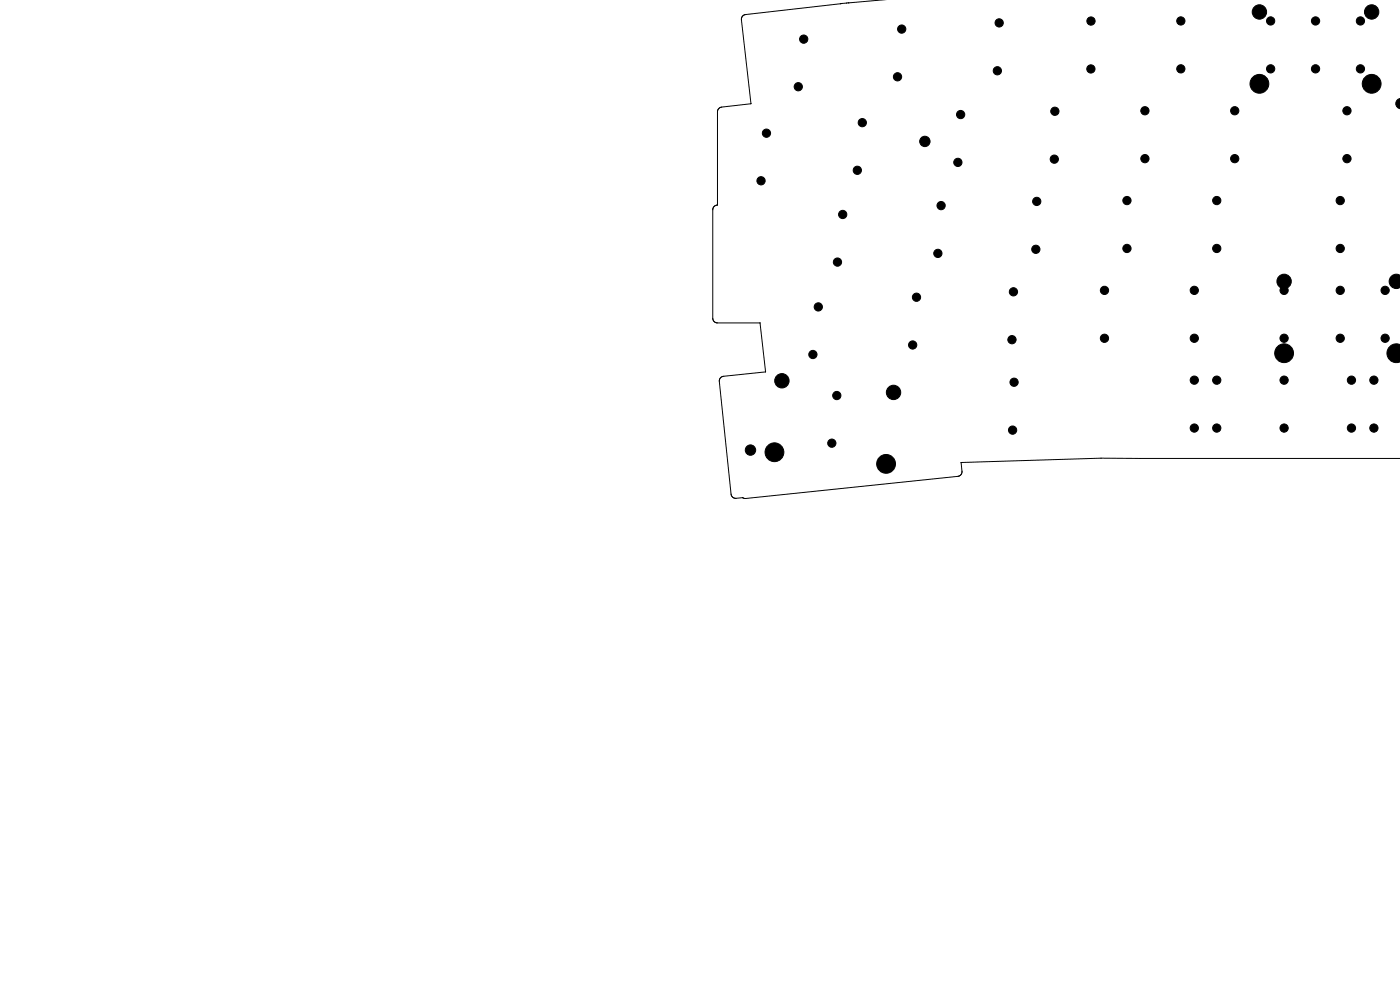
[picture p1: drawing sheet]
<svg xmlns="http://www.w3.org/2000/svg" width="297mm" height="210mm" viewBox="0 0 297 210" stroke-linecap="round" stroke-linejoin="round" font-family="sans-serif">
<g fill="none" stroke="#000" stroke-width=".21">
<path d="M187.6 -.1l-8 .8M178.3 .8l-20.1 2.3a1 1 0 0 0-.9 1.1l2 17.8M178.4 .8h-.1M179.6 .7l-1.2 .1M179.6 .7h.1M159.3 22h.1M159.3 22l-6.3 .7-.5 .3-.2 .4-.1 20.1M152.2 43.5a1 1 0 0 0-1 1v23a1 1 0 0 0 1 1h9M152.2 43.5h.1M161.2 68.5h.1M161.2 68.5l1.2 10.4M162.4 78.9h.1"/>
<path d="M162.4 78.9l-8.9 .9a1 1 0 0 0-.9 1.1l2.5 23.9a1 1 0 0 0 1.1 .9l1.3-.1 .7 .1 45-4.6a1 1 0 0 0 .9-1.1l-.2-1.9M203.9 98.1h.1M233.6 97.2l-29.7 .9M233.6 97.2h.1M233.6 97.2l63.5 .1"/>
</g>
<g fill="#000" stroke="#000" stroke-width=".21">
<path d="M296.6 21.1l.5-.2v2.2a1.11 1.11 0 0 1-1-.9 1.11 1.11 0 0 1 .5-1.1zM295 58.8a1.46 1.46 0 0 1 2.1-.3v2.4a1.5 1.5 0 0 1-2-.2 1.5 1.5 0 0 1-.1-1.9zM294.8 73.5a1.8 1.8 0 0 1 2.3-.3v3.5a1.94 1.94 0 0 1-2.5-.6 1.94 1.94 0 0 1 .2-2.6z"/>
<circle cx="169.4" cy="18.4" r=".87"/>
<circle cx="170.5" cy="8.3" r=".87"/>
<circle cx="190.4" cy="16.3" r=".87"/>
<circle cx="191.3" cy="6.2" r=".87"/>
<circle cx="211.6" cy="15" r=".87"/>
<circle cx="212" cy="4.9" r=".87"/>
<circle cx="231.4" cy="14.6" r=".87"/>
<circle cx="231.4" cy="4.5" r=".87"/>
<circle cx="250.5" cy="14.6" r=".87"/>
<circle cx="250.5" cy="4.4" r=".87"/>
<circle cx="267.2" cy="17.8" r="1.99"/>
<circle cx="267.2" cy="2.5" r="1.52"/>
<circle cx="269.6" cy="4.4" r=".87"/>
<circle cx="269.6" cy="14.6" r=".87"/>
<circle cx="279.1" cy="14.6" r=".87"/>
<circle cx="279.1" cy="4.4" r=".87"/>
<circle cx="288.6" cy="4.4" r=".87"/>
<circle cx="288.6" cy="14.6" r=".87"/>
<circle cx="291" cy="17.8" r="1.99"/>
<circle cx="291" cy="2.5" r="1.52"/>
<circle cx="161.4" cy="38.3" r=".87"/>
<circle cx="162.6" cy="28.3" r=".87"/>
<circle cx="181.9" cy="36.1" r=".87"/>
<circle cx="182.9" cy="26" r=".87"/>
<circle cx="196.2" cy="30" r="1.1"/>
<circle cx="203.2" cy="34.4" r=".87"/>
<circle cx="203.8" cy="24.3" r=".87"/>
<circle cx="223.7" cy="33.8" r=".87"/>
<circle cx="223.8" cy="23.6" r=".87"/>
<circle cx="242.9" cy="23.5" r=".87"/>
<circle cx="242.9" cy="33.7" r=".87"/>
<circle cx="261.9" cy="23.5" r=".87"/>
<circle cx="261.9" cy="33.7" r=".87"/>
<circle cx="285.8" cy="23.5" r=".87"/>
<circle cx="285.8" cy="33.7" r=".87"/>
<circle cx="177.7" cy="55.6" r=".87"/>
<circle cx="178.8" cy="45.5" r=".87"/>
<circle cx="199" cy="53.8" r=".87"/>
<circle cx="199.6" cy="43.6" r=".87"/>
<circle cx="219.7" cy="52.9" r=".87"/>
<circle cx="219.9" cy="42.7" r=".87"/>
<circle cx="239.1" cy="42.5" r=".87"/>
<circle cx="239.1" cy="52.7" r=".87"/>
<circle cx="258.1" cy="42.5" r=".88"/>
<circle cx="258.1" cy="52.7" r=".88"/>
<circle cx="272.4" cy="59.7" r="1.52"/>
<circle cx="284.3" cy="42.5" r=".87"/>
<circle cx="284.3" cy="52.7" r=".87"/>
<circle cx="172.5" cy="75.2" r=".87"/>
<circle cx="173.6" cy="65.1" r=".87"/>
<circle cx="193.6" cy="73.2" r=".87"/>
<circle cx="194.4" cy="63.1" r=".87"/>
<circle cx="214.7" cy="72.1" r=".87"/>
<circle cx="215" cy="61.9" r=".87"/>
<circle cx="234.3" cy="71.8" r=".87"/>
<circle cx="234.3" cy="61.6" r=".87"/>
<circle cx="253.4" cy="71.8" r=".87"/>
<circle cx="253.4" cy="61.6" r=".87"/>
<circle cx="272.4" cy="74.9" r="1.99"/>
<circle cx="272.4" cy="61.6" r=".87"/>
<circle cx="272.4" cy="71.8" r=".87"/>
<circle cx="284.3" cy="71.8" r=".87"/>
<circle cx="284.3" cy="61.6" r=".87"/>
<circle cx="293.8" cy="71.8" r=".87"/>
<circle cx="293.8" cy="61.6" r=".87"/>
<circle cx="159.2" cy="95.5" r="1.1"/>
<circle cx="164.3" cy="95.9" r="1.99"/>
<circle cx="165.9" cy="80.8" r="1.52"/>
<circle cx="176.5" cy="94" r=".87"/>
<circle cx="177.5" cy="83.9" r=".87"/>
<circle cx="188" cy="98.4" r="1.99"/>
<circle cx="189.6" cy="83.2" r="1.52"/>
<circle cx="214.8" cy="91.2" r=".87"/>
<circle cx="215.1" cy="81.1" r=".87"/>
<circle cx="253.4" cy="80.6" r=".87"/>
<circle cx="253.4" cy="90.8" r=".87"/>
<circle cx="258.1" cy="90.8" r=".88"/>
<circle cx="258.1" cy="80.6" r=".88"/>
<circle cx="272.4" cy="90.8" r=".87"/>
<circle cx="272.4" cy="80.6" r=".87"/>
<circle cx="286.7" cy="90.8" r=".87"/>
<circle cx="286.7" cy="80.6" r=".87"/>
<circle cx="291.5" cy="90.8" r=".87"/>
<circle cx="291.5" cy="80.6" r=".87"/>
</g>
</svg>
